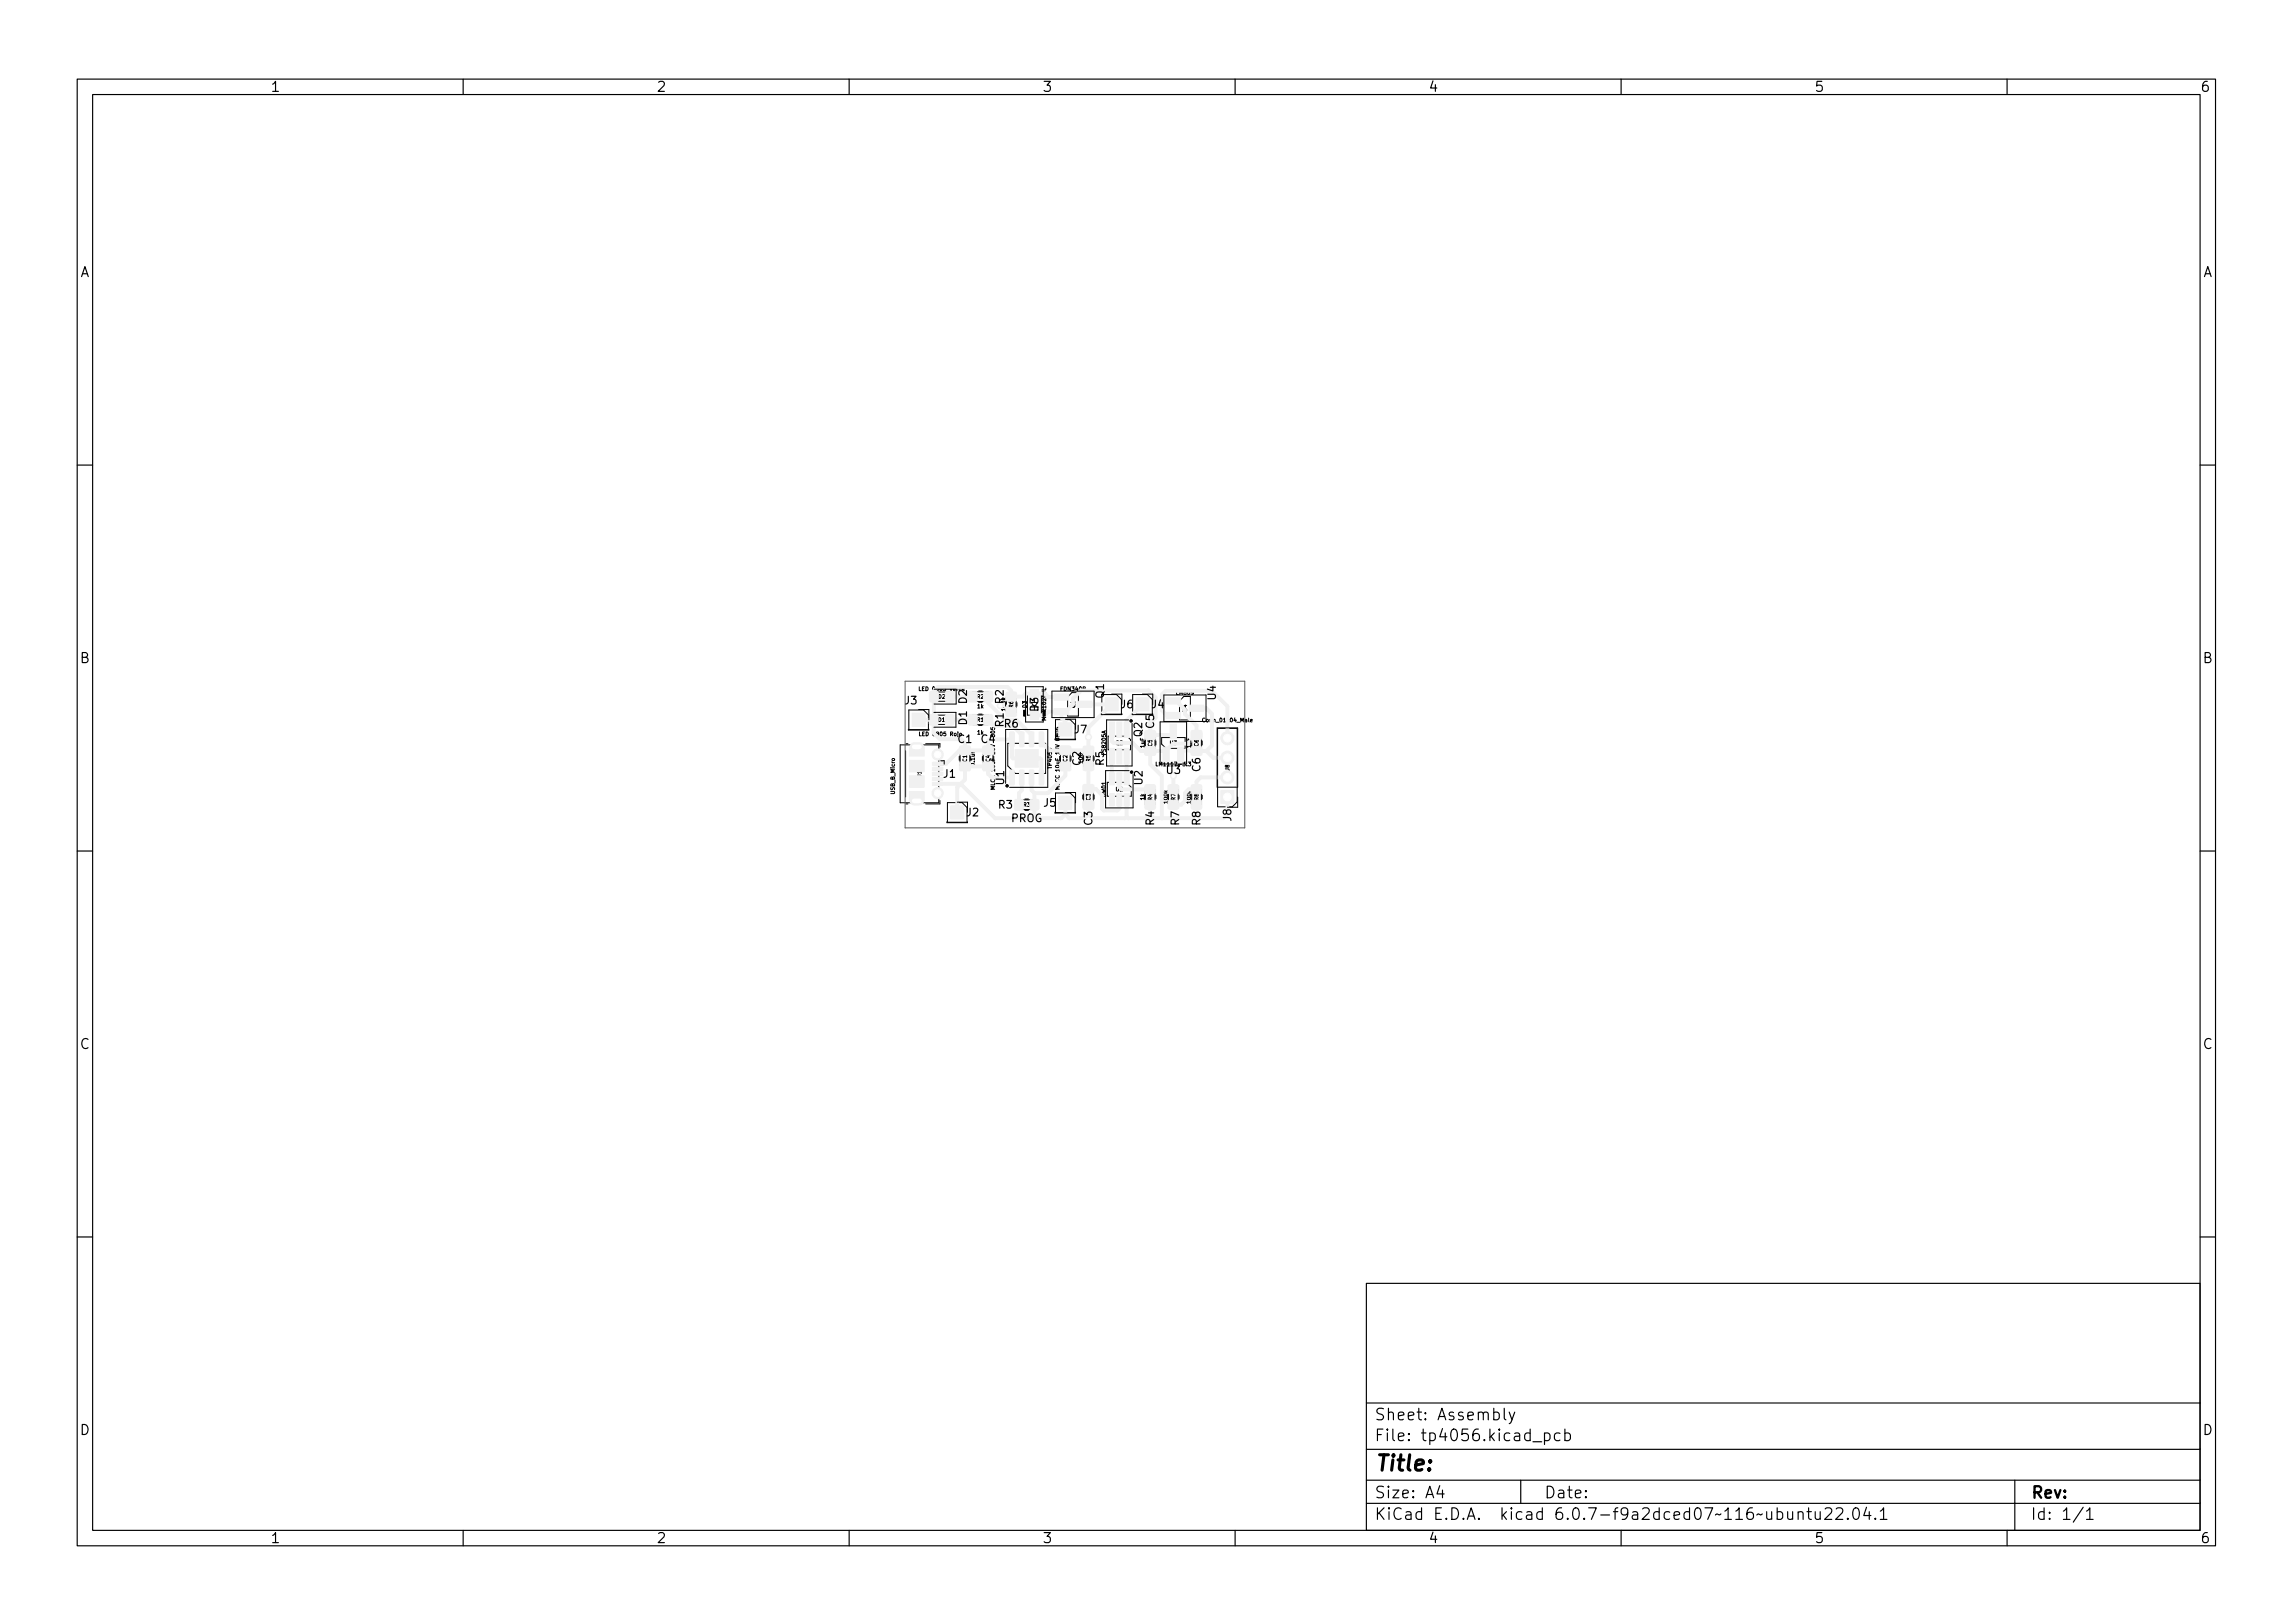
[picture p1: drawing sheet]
<svg xmlns="http://www.w3.org/2000/svg" width="297mm" height="210mm" viewBox="0 0 297 210" stroke-linecap="round" stroke-linejoin="round" font-family="sans-serif">
<defs><g id="words">
<text font-size="2.8" x="178" y="190.6">Title:</text>
<g font-size="2.1">
<text x="178" y="184">Sheet: Assembly</text>
<text x="178" y="186.7">File: tp4056.kicad_pcb</text>
<text x="178" y="196.9">KiCad E.D.A. kicad 6.0.7-f9a2dced07~116~ubuntu22.04.1</text>
<text x="178" y="194.1">Size: A4</text>
<text x="200" y="194.1">Date:</text>
<text x="263" y="194.1">Rev:</text>
<text x="263" y="196.9">Id: 1/1</text>
</g>
<g font-size="1.8">
<text x="35" y="11.9">1</text>
<text x="85" y="11.9">2</text>
<text x="135" y="11.9">3</text>
<text x="185" y="11.9">4</text>
<text x="235" y="11.9">5</text>
<text x="285" y="11.9">6</text>
<text x="10.3" y="35.9">A</text>
<text x="285.3" y="35.9">A</text>
<text x="10.3" y="85.9">B</text>
<text x="285.3" y="85.9">B</text>
<text x="10.3" y="135.9">C</text>
<text x="285.3" y="135.9">C</text>
<text x="10.3" y="185.9">D</text>
<text x="285.3" y="185.9">D</text>
<text x="35" y="199.9">1</text>
<text x="85" y="199.9">2</text>
<text x="135" y="199.9">3</text>
<text x="185" y="199.9">4</text>
<text x="235" y="199.9">5</text>
<text x="285" y="199.9">6</text>
</g>
<g font-size="1.4">
<text x="117.2" y="91.2">J3</text>
<text x="125.2" y="93.9" transform="rotate(-90 125.2 93.9)">D1 D2</text>
<text x="130" y="94.1" transform="rotate(-90 130 94.1)">R1</text>
<text x="130" y="91.1" transform="rotate(-90 130 91.1)">R2</text>
<text x="130.1" y="94.2">R6</text>
<text x="134.5" y="92.1" transform="rotate(-90 134.5 92.1)">D3</text>
<text x="139.2" y="95">J7</text>
<text x="143" y="90.4" transform="rotate(-90 143 90.4)">Q1</text>
<text x="145.2" y="91.7">J6</text>
<text x="147.9" y="95.4" transform="rotate(-90 147.9 95.4)">Q2</text>
<text x="149.2" y="91.7">J4</text>
<text x="149.5" y="94.3" transform="rotate(-90 149.5 94.3)">C5</text>
<text x="157.5" y="90.6" transform="rotate(-90 157.5 90.6)">U4</text>
<text x="122.2" y="100.7">J1</text>
<text x="124.1" y="96.2">C1</text>
<text x="127.1" y="96.2">C4</text>
<text x="130.1" y="101.6" transform="rotate(-90 130.1 101.6)">U1</text>
<text x="140" y="99.1" transform="rotate(-90 140 99.1)">C2</text>
<text x="143" y="99.1" transform="rotate(-90 143 99.1)">R5</text>
<text x="148" y="101.6" transform="rotate(-90 148 101.6)">U2</text>
<text x="151.1" y="100.2">U3</text>
<text x="155.5" y="99.9" transform="rotate(-90 155.5 99.9)">C6</text>
<text x="125.2" y="105.7">J2</text>
<text x="129.4" y="104.7">R3</text>
<text x="130.9" y="106.5">PROG</text>
<text x="135.2" y="104.5">J5</text>
<text x="141.5" y="106.9" transform="rotate(-90 141.5 106.9)">C3</text>
<text x="149.5" y="106.9" transform="rotate(-90 149.5 106.9)">R4</text>
<text x="152.8" y="106.9" transform="rotate(-90 152.8 106.9)">R7</text>
<text x="155.5" y="106.9" transform="rotate(-90 155.5 106.9)">R8</text>
<text x="159.5" y="106.4" transform="rotate(-90 159.5 106.4)">J8</text>
</g>
<g font-size=".7" fill="#f0f0f0">
<text x="119.4" y="89.5">LED 0803 Verde</text>
<text x="144.6" y="102.5">U2</text>
</g>
<g font-size=".7">
<text x="137.5" y="89.5">FDN340P</text>
<text x="152.4" y="90">LM809</text>
<text x="119.4" y="95.3">LED 0805 Rojo</text>
<text x="121.5" y="93.5">D1</text>
<text x="121.6" y="90.5">D2</text>
<text x="126.6" y="93.5">R1</text>
<text x="126.6" y="90.5">R2</text>
<text x="126.6" y="95.1">1k</text>
<text x="126.6" y="91.7">1k</text>
<text x="130.2" y="92" transform="rotate(-90 130.2 92)">100k</text>
<text x="131.2" y="91.7" transform="rotate(-90 131.2 91.7)">R6</text>
<text x="133" y="91.7" transform="rotate(-90 133 91.7)">D3</text>
<text x="135.5" y="93.3" transform="rotate(-90 135.5 93.3)">MBR1020VL</text>
<text x="139.2" y="91.7" transform="rotate(-90 139.2 91.7)">Q1</text>
<text x="153.8" y="92.2" transform="rotate(-90 153.8 92.2)">U4</text>
<text x="156" y="93.5">Conn_01x04_Male</text>
<text x="119.4" y="100.6" transform="rotate(-90 119.4 100.6)">J1</text>
<text x="125.2" y="98.7" transform="rotate(-90 125.2 98.7)">C1</text>
<text x="126.2" y="99.2" transform="rotate(-90 126.2 99.2)">0.1uF</text>
<text x="128.2" y="98.7" transform="rotate(-90 128.2 98.7)">C4</text>
<text x="128.9" y="101.8" transform="rotate(-90 128.9 101.8)">MLCC 10uF 10V 0805</text>
<text x="136.2" y="99.5" transform="rotate(-90 136.2 99.5)">TP4056</text>
<text x="137.2" y="101.8" transform="rotate(-90 137.2 101.8)">MLCC 10uF 10V 0805</text>
<text x="138.2" y="98.7" transform="rotate(-90 138.2 98.7)">C2</text>
<text x="140.2" y="98.8" transform="rotate(-90 140.2 98.8)">100</text>
<text x="141.2" y="98.7" transform="rotate(-90 141.2 98.7)">R5</text>
<text x="143.2" y="97.7" transform="rotate(-90 143.2 97.7)">FS8205A</text>
<text x="144.5" y="96.5">Q2</text>
<text x="148.2" y="96.9" transform="rotate(-90 148.2 96.9)">1uF</text>
<text x="149.2" y="96.7" transform="rotate(-90 149.2 96.7)">C5</text>
<text x="150.1" y="99.2">LM1117-3.3</text>
<text x="151.6" y="96.5">U3</text>
<text x="154.2" y="96.9" transform="rotate(-90 154.2 96.9)">1uF</text>
<text x="155.2" y="96.7" transform="rotate(-90 155.2 96.7)">C6</text>
<text x="159.3" y="99.8" transform="rotate(-90 159.3 99.8)">J8</text>
<text x="115.9" y="102.9" transform="rotate(-90 115.9 102.9)">USB_B_Micro</text>
<text x="132.6" y="104.5">R3</text>
<text x="141.2" y="103.7" transform="rotate(-90 141.2 103.7)">C3</text>
<text x="143.2" y="103.2" transform="rotate(-90 143.2 103.2)">DW01</text>
<text x="148.2" y="103.6" transform="rotate(-90 148.2 103.6)">1k</text>
<text x="149.2" y="103.7" transform="rotate(-90 149.2 103.7)">R4</text>
<text x="151.2" y="104" transform="rotate(-90 151.2 104)">100k</text>
<text x="152.2" y="103.7" transform="rotate(-90 152.2 103.7)">R7</text>
<text x="154.2" y="104" transform="rotate(-90 154.2 104)">100k</text>
<text x="155.2" y="103.7" transform="rotate(-90 155.2 103.7)">R8</text>
</g>
</g></defs>
<g fill="none" stroke="#000" stroke-width=".15">
<path d="M10 10.2h277v190.1h-277zM12 12.2h273v186.1h-273zM60 10.2v2M110 10.2v2M160 10.2v2M210 10.2v2M260 10.2v2M10 60.2h2M285 60.2h2M10 110.2h2M285 110.2h2M10 160.2h2"/>
<path d="M177 166.3h108v32h-108zM285 160.2h2M60 198.3v2M110 198.3v2M160 198.3v2M177 194.8h108M177 191.8h108M177 187.8h108M177 181.8h108M186.5 192.5l-.4 1h1M186.9 193v1M194.9 182.4v1.3l.2 .2"/>
<path d="M195.5 182.9l.4 1M196.2 182.9l-.5 1.4-.2 .1M197 191.8v3M198.6 186.8h1.1M200.1 185.7l.4-.1 .3 .3v.4l-.2 .3h-.1h-.4M200.1 185.6v1.5M202.1 185.7l-.5-.1-.2 .3v.4l.1 .3h.1h.5M202.7 185.7l.4-.1 .3 .3v.4l-.1 .3h-.2h-.4M202.7 185.1v1.5M210 198.3v2M232.9 196a.37 .37 0 0 1 .7 0v.8M232.9 195.8v1"/>
<path d="M234.1 195.8h.5M234.3 195.3v1.3l.1 .2h.2M235.1 195.8l.1 1a.41 .41 0 0 0 .6-.1M235.8 195.8v1M236.4 195.5l.2-.2h.4a.41 .41 0 0 1 .2 .7l-.8 .8h.9M237.9 195.5l.2-.2h.3a.41 .41 0 0 1 .2 .7l-.8 .8h.9M239.4 196.7v.1h-.1l.1-.1v.1M240.2 195.4a.36 .36 0 0 1 .6 .2 .77 .77 0 0 1-.4 1.2 1 1 0 0 1-.2-1.4zM241.8 195.3l-.4 1h1M242.1 195.8v1M242.9 196.7l.1 .1h-.1v-.1v.1M243.6 195.8l.4-.5v1.5"/>
<path d="M243.6 196.8h.8M260 198.3v2M261 191.8v6.5M269.9 195.3l-1.3 1.9M270.3 195.8l.4-.5v1.5M270.3 196.8h.8"/>
</g>
<g fill="none" stroke="#000" stroke-width=".13">
<path d="M116.6 96.5h5v7.5h-5zM117.3 97.2v6M117.4 96.3h.2M117.7 94.5v.1h2.6v-.1M117.7 92h1.9l.7 .6v1.9h-2.6zM119 91.9h1.3v1.3M119.1 89v.5h.2M119.1 94.8v.5h.2M119.9 96.3h1.9v.5M121 92.6h2v.9l-.3 .3h-1.7zM121 94.2h2.8M121 92.3h2.8"/>
<path d="M121 89.6h2v.9l-.3 .3h-1.7zM121 89.3h2.9M121 91.2h2.9M121.9 98.5h.4v.5M121.9 98.7h.2v.4h-.2l-.2-.2zM124.3 98v.5M124.4 97.2h1.2v2h-1.2zM126 89.6h2v1.3h-2zM126 92.6h2v1.3h-2zM126.8 92.5h.4M126.8 94h.4M126.8 89.5h.4"/>
<path d="M126.8 91h.4M127.3 98v.5M127.4 97.2h1.2v2h-1.2zM128.4 94.2v.3h.2v-.2l.2-.1v.3M130.4 90.2h1.2v2h-1.2zM130.5 96.3h5v3.9h-4l-1-1zM131.7 91v.5M132.7 98.3h.4l.1 .1-.1 .2h-.4M132.9 89h2.2v4.5h-2.2zM133.1 89.8h1.8v2.8h-1.8zM133.2 98h-.5l.2 .1M133.2 97.8v.3"/>
<path d="M136.3 89.5h5.4v3.5h-5.4zM136.7 94.2v.3h.3l-.1-.2 .3-.1v.3M136.7 93.2h1.9l.7 .7v1.9h-2.6zM137.8 94.2v.5h-.2M138 93.2h1.3v1.3M138 94.2h.4l-.3 .5M138.6 97.2h-1.2v2h1.2M138.9 89.7l-.6 .6v2.4M139.3 95.7v.1h-2.6M139.7 89.7v3.1h-1.4M140.4 97.2h1.2M140.4 99.2h1.2"/>
<path d="M142.7 92.5v.1h2.6v-.1M142.7 90h1.9l.7 .6v1.9h-2.6zM143.5 95.4h2.5l.5 .4v1.3h-3zM143.8 91v.4l-.2 .1M144 89.9h1.3v1.3M144.3 91l-.2 .1-.1 .3 .1 .1 .2-.1v-.2l-.3 .1M146.2 93.3h-2.9v5.9h3.4v-5.5M146.3 99.8h-3.1v4.9h3.6v-4.4M146.7 92.5v.1h2.6M146.7 90h1.9l.7 .6v1.9h-2.6zM147.8 91v.4l-.2 .1M148 89.9h1.3v1.3"/>
<path d="M148.2 91l-.2 .3h.4M148.3 91.1v.4M148.4 95.2h1.2v2h-1.2zM149.7 96v.5M149.8 98.7v.5h.2M150.3 93.5h3.4v5.5h-3.4zM150.5 95.5h3v1.4h-2.5l-.5-.5zM150.8 90h5.4v3.5h-5.4zM153.3 90.2l-.5 .6v2.4M153.9 98.7h.3l-.1 .2 .1 .1v.2h-.3M154.2 90.2v3.1h-1.4M154.4 95.2h1.2v2h-1.2z"/>
<path d="M155.7 96v.5M157.7 94.3h2.6v7.7h-2.6zM157.7 94.4h2.6v9.5l-.7 .6h-1.9zM117.4 104.1h.2M121.8 103.7v.4h-1.9M122.7 106.5v.1h2.6v-.1M122.7 104h1.9l.7 .6v1.9h-2.6zM124 103.9h1.3v1.3M128.9 101.9h-.5l.3 .2-.3 .1h.5M130.3 101.5v-7h5.4v7.5h-4.9M132 103.6h2v1.3h-2zM132.8 105h.4"/>
<path d="M132.8 103.5h.4M136.7 105.2v.1h2.6v-.1M136.7 102.7h1.9l.7 .7v1.9h-2.6zM137.2 101.9h-.5l.4 .2-.4 .1h.5M137.8 103.7v.5h-.2M138 102.7h1.3v1.3M138.3 103.7h-.2l-.1 .3 .3-.1v.3h-.3M140.3 103v.5M140.4 102.2h1.2v2h-1.2zM141.7 103v.5M143.5 101.3h2.4l.7 .7v1.1h-3.1zM148.4 102.2h1.2v2h-1.2z"/>
<path d="M149.7 103v.5M151.4 102.2h1.2v2h-1.2zM152.7 103v.5M154.4 102.2h1.2v2h-1.2zM155.7 103v.5M160.3 103.2v1.4h-1.3"/>
</g>
<g fill="#f0f0f0" stroke="#f0f0f0" stroke-width=".13">
<path d="M158.2 102.4h1.7v1.7h-1.7z"/>
<path d="M151 90.4h1.9v.8h-1.9z"/>
<path d="M151 92.3h1.9v.8h-1.9z"/>
<path d="M154 91.3h1.9v.8h-1.9z"/>
<path d="M150.6 96.8h.9v1.9h-.9z"/>
<path d="M152.6 96.8h.7v1.9h-.7z"/>
<path d="M151.6 93.8h.8v1.9h-.8z"/>
<path d="M145.6 100.1h.7v1.6h-.7z"/>
<path d="M144.7 100.1h.6v1.6h-.6z"/>
<path d="M143.7 100.1h.7v1.6h-.7z"/>
<path d="M143.7 102.8h.7v1.6h-.7z"/>
<path d="M144.7 102.8h.6v1.6h-.6z"/>
<path d="M145.6 102.8h.7v1.6h-.7z"/>
<path d="M130.8 99.8l.4-.1 .2 .1v1.7l-.1 .2h-.4l-.1-.1z"/>
<path d="M132.1 99.8l.4-.1 .2 .1v1.7l-.1 .2h-.4l-.1-.1z"/>
<path d="M133.4 99.8l.4-.1 .1 .1v1.7l-.1 .2h-.3l-.2-.1z"/>
<path d="M134.6 99.8l.5-.1 .1 .1v1.7l-.1 .2h-.3l-.2-.1z"/>
<path d="M134.6 94.8h.5l.1 .1v1.7l-.1 .1h-.3h-.2z"/>
<path d="M133.4 94.8h.4l.1 .1v1.7l-.1 .1h-.3h-.2z"/>
<path d="M132.1 94.8h.4l.2 .1v1.7l-.1 .1h-.4h-.1z"/>
<path d="M130.8 94.8h.4l.2 .1v1.7l-.1 .1h-.4h-.1z"/>
<path d="M131.5 97.1h3v2.3h-3z"/>
<path d="M139.5 90.8h2v.8h-2z"/>
<path d="M136.5 91.8h2v.8h-2z"/>
<path d="M136.5 89.9h2v.8h-2z"/>
<path d="M133.5 92.1h1v1.1h-1z"/>
<path d="M133.5 89.3h1v1.1h-1z"/>
<path d="M125.5 92.6l.1-.1 .9 .1 .1 .2-.1 1.1h-.1h-.9l-.1-.2z"/>
<path d="M127.5 92.6l.1-.1 .9 .1 .1 .2-.1 1.1h-.1h-.9l-.1-.2z"/>
<path d="M125.5 89.6l.1-.1 .9 .1 .1 .2-.1 1.1h-.1h-.9l-.1-.2z"/>
<path d="M127.5 89.6l.1-.1 .9 .1 .1 .2-.1 1.1h-.1h-.9l-.1-.2z"/>
<path d="M148.4 101.7l.2-.1 1 .1 .1 .2-.1 .9h-.1h-1.1l-.1-.2z"/>
<path d="M148.4 103.7l.2-.1 1 .1 .1 .2-.1 .9h-.1h-1.1l-.1-.2z"/>
<path d="M137.2 103.1h1.7v1.7h-1.7z"/>
<path d="M151.4 103.7l.2-.1 1 .1 .1 .2-.1 .9h-.1h-1.1l-.1-.2z"/>
<path d="M151.4 101.7l.2-.1 1 .1 .1 .2-.1 .9h-.1h-1.1l-.1-.2z"/>
<path d="M118.1 92.4h1.7v1.7h-1.7z"/>
<path d="M154.3 96.8l.2-.1 1.2 .1v.1v.9l-.2 .1-1.2-.1v-.2z"/>
<path d="M154.3 94.7l.2-.1 1.2 .1v.2v.8l-.2 .1-1.2-.1v-.2z"/>
<path d="M148.3 94.7l.2-.1 1.2 .1v.2v.8l-.2 .1-1.2-.1v-.2z"/>
<path d="M148.3 96.8l.2-.1 1.2 .1v.1v.9l-.2 .1-1.2-.1v-.2z"/>
<path d="M154.4 103.7l.2-.1 1 .1 .1 .2-.1 .9h-.1h-1.1l-.1-.2z"/>
<path d="M154.4 101.7l.2-.1 1 .1 .1 .2-.1 .9h-.1h-1.1l-.1-.2z"/>
<path d="M140.4 98.7l.1-.1 1.1 .1 .1 .2-.1 .9h-.1h-1.1l-.1-.2z"/>
<path d="M140.4 96.7l.1-.1 1.1 .1 .1 .2-.1 .9h-.1h-1.1l-.1-.2z"/>
<path d="M120.8 98.7h1.3v.4h-1.3z"/>
<path d="M120.8 99.4h1.3v.4h-1.3z"/>
<path d="M120.8 100h1.3v.4h-1.3z"/>
<path d="M120.8 100.7h1.3v.4h-1.3z"/>
<path d="M120.8 101.3h1.3v.4h-1.3z"/>
<path d="M117.8 96.7h1.9v1.2h-1.9z"/>
<path d="M117.8 100.5h1.9v1.5h-1.9z"/>
<path d="M117.8 102.5h1.9v1.2h-1.9z"/>
<path d="M117.8 98.5h1.9v1.5h-1.9z"/>
<path d="M147.2 90.4h1.7v1.7h-1.7z"/>
<path d="M137.3 98.8l.2-.1 1.2 .1v.1v.9l-.2 .1-1.2-.1v-.2z"/>
<path d="M137.3 96.7l.2-.1 1.2 .1v.2v.8l-.2 .1-1.2-.1v-.2z"/>
<path d="M120.5 89.6l.1-.1 .9 .1v.2v1.1h-.2h-.8l-.1-.2z"/>
<path d="M122.5 89.6l.2-.1 .8 .1 .1 .2-.1 1.1h-.1h-.9v-.2z"/>
<path d="M124.3 96.7l.2-.1 1.2 .1v.2v.8l-.2 .1-1.2-.1v-.2z"/>
<path d="M124.3 98.8l.2-.1 1.2 .1v.1v.9l-.2 .1-1.2-.1v-.2z"/>
<path d="M145.6 97h.7v2h-.7z"/>
<path d="M144.7 97h.6v2h-.6z"/>
<path d="M143.7 97h.7v2h-.7z"/>
<path d="M143.7 93.5h.7v2h-.7z"/>
<path d="M144.7 93.5h.6v2h-.6z"/>
<path d="M145.6 93.5h.7v2h-.7z"/>
<path d="M127.3 96.7l.2-.1 1.2 .1v.2v.8l-.2 .1-1.2-.1v-.2z"/>
<path d="M127.3 98.8l.2-.1 1.2 .1v.1v.9l-.2 .1-1.2-.1v-.2z"/>
<path d="M137.2 93.6h1.7v1.7h-1.7z"/>
<path d="M130.4 89.7l.1-.1 1.1 .1 .1 .2-.1 .9h-.1h-1.1l-.1-.2z"/>
<path d="M130.4 91.7l.1-.1 1.1 .1 .1 .2-.1 .9h-.1h-1.1l-.1-.2z"/>
<path d="M140.3 103.8l.2-.1 1.2 .1v.1v.9l-.2 .1-1.2-.1v-.2z"/>
<path d="M140.3 101.7l.2-.1 1.2 .1v.2v.8l-.2 .1-1.2-.1v-.2z"/>
<path d="M123.2 104.4h1.6v1.7h-1.6z"/>
<path d="M143.2 90.4h1.7v1.7h-1.7z"/>
<path d="M122.5 92.6l.2-.1 .8 .1 .1 .2-.1 1.1h-.2h-.8l-.1-.2z"/>
<path d="M120.4 92.6l.2-.1 .9 .1v.2v1.1h-.2h-.9v-.2z"/>
<path d="M131.5 103.6l.1-.1 .9 .1 .1 .2-.1 1.1h-.1h-.9l-.1-.2z"/>
<path d="M133.5 103.6l.1-.1 .9 .1 .1 .2-.1 1.1h-.2h-.8l-.1-.2z"/>
<circle cx="159" cy="95.6" r=".85"/>
<circle cx="159" cy="98.2" r=".85"/>
<circle cx="159" cy="100.7" r=".85"/>
<circle cx="121.5" cy="97.7" r=".73"/>
<circle cx="121.5" cy="102.7" r=".73"/>
<circle cx="129.6" cy="91.4" r=".4"/>
<circle cx="152" cy="100.5" r=".4"/>
<circle cx="141" cy="95.5" r=".4"/>
</g>
<path d="M118.4 96.7h.7M118.4 103.7h.7" fill="none" stroke="#f0f0f0" stroke-width="1.2"/>
<g fill="none" stroke="#f0f0f0" stroke-width=".5">
<path d="M119 93.2h1.9M121 89.5l-.1 5.4 .9 .8h2.7M121 93.2h-.1M121.5 89h9l.5 .5v.7h1.5l.4-.4h2.4l.5 .5h1.7M123 93.2h3M123 90.2h3M125 96.2v1M128 96v1.2h-3.7l-1.8 1.7h-1M128 93.2l.8 .8h2.3l1.3 1.2v.6M128 90.2v.8l2.3 2.3M128.2 95.8h2.9v2.3l.1 .1h3.6l.1 .2v2.3M130 91.2l1 1"/>
<path d="M131.7 93.3l1.9 1.9v.6M134 92.6h1.3l.5-.4h2.3l.9-1v-.7l1.1-1.1h8.7l.9 .9v2.6M137.5 92.2v.8l.5 .5v1M138 99.3v1.2l-2.2 2.2h-1.8M140.5 91.2h3.5l-3 3M141 95.5v1.7h-5l-1.1-1v-.4M141 99.2v3h1l.8 .8v1.7l.2 .3h1.8l.2-.3v-1.1M144 98l.1 2.9M145.9 98v2.9M148 91.2l-2.1 2.1v1.2M149 97.3v1.7l1.5 1.5v5.5M149 93.6v1.6h3"/>
<path d="M152 92.7h-.8l-.7-.7v-2l.5-.5h6l2 2v4.1M152 90.8h.3l1.2 1.1v.6l1.5 1.5v1.2l-1.1 1.1h-2l-.9 1h-3.2l-1-1.1h-2.5l-.2-.2v-1.5M152.9 97.2l3.4 .1M155 91.7h1.2l.8 .8v4.1l-.7 .7M156.3 97.3l.9 .9h1.8M121.5 101.5h3l4.4 4.5h4.6M131.1 100.7h-2.6l-.5-.5v-.9h-3v1.7l-1 1v3.2M132.4 100.7v1.7l-.4 .3v1.5M133.6 100.7v1.7l.4 .3M134 102.7v2.8M138 104v1.5M138 105.5l.5 .5h2"/>
<path d="M138 105.5l-.5 .5h-3M141 104.3v1.2M145 100.9v1.1M145.3 102.2h3.7M145.9 105.8l-.1 .2h-4.3M145.9 105.8l.3 .2h2.3M145.9 103.6v2.2M149 104.2v1.3M149.5 106h5M152 100.5v1.7M155 104.2v1.3M155.5 106h3"/>
<path d="M159 100.7h-3.5l-.5 .5v1h-1l-.5 .5v1l-.5 .5h-1M159 103.2v2.3"/>
</g>
<g fill="#fff" stroke="#fff" stroke-width=".13">
<circle cx="129.6" cy="91.4" r=".2"/>
<circle cx="141" cy="95.5" r=".2"/>
<circle cx="159" cy="95.6" r=".5"/>
<circle cx="159" cy="98.2" r=".5"/>
<circle cx="159" cy="100.7" r=".5"/>
<circle cx="159" cy="103.2" r=".5"/>
<circle cx="121.5" cy="97.7" r=".42"/>
<circle cx="121.5" cy="102.7" r=".42"/>
</g>
<path d="M118.4 96.7h.7M118.4 103.7h.7" fill="none" stroke="#fff" stroke-width=".6"/>
<g fill="#000" stroke="#000" stroke-width=".13">
<path d="M132.6 92h.3v.8h-.3z"/>
<circle cx="146.5" cy="93.4" r=".16"/>
<circle cx="130.5" cy="101.8" r=".16"/>
<circle cx="146.6" cy="100" r=".16"/>
</g>
<path d="M117.2 88.2h44.1v19h-44.1z" fill="none" stroke="#575757" stroke-width=".13"/>
<use href="#words"/>
</svg>
